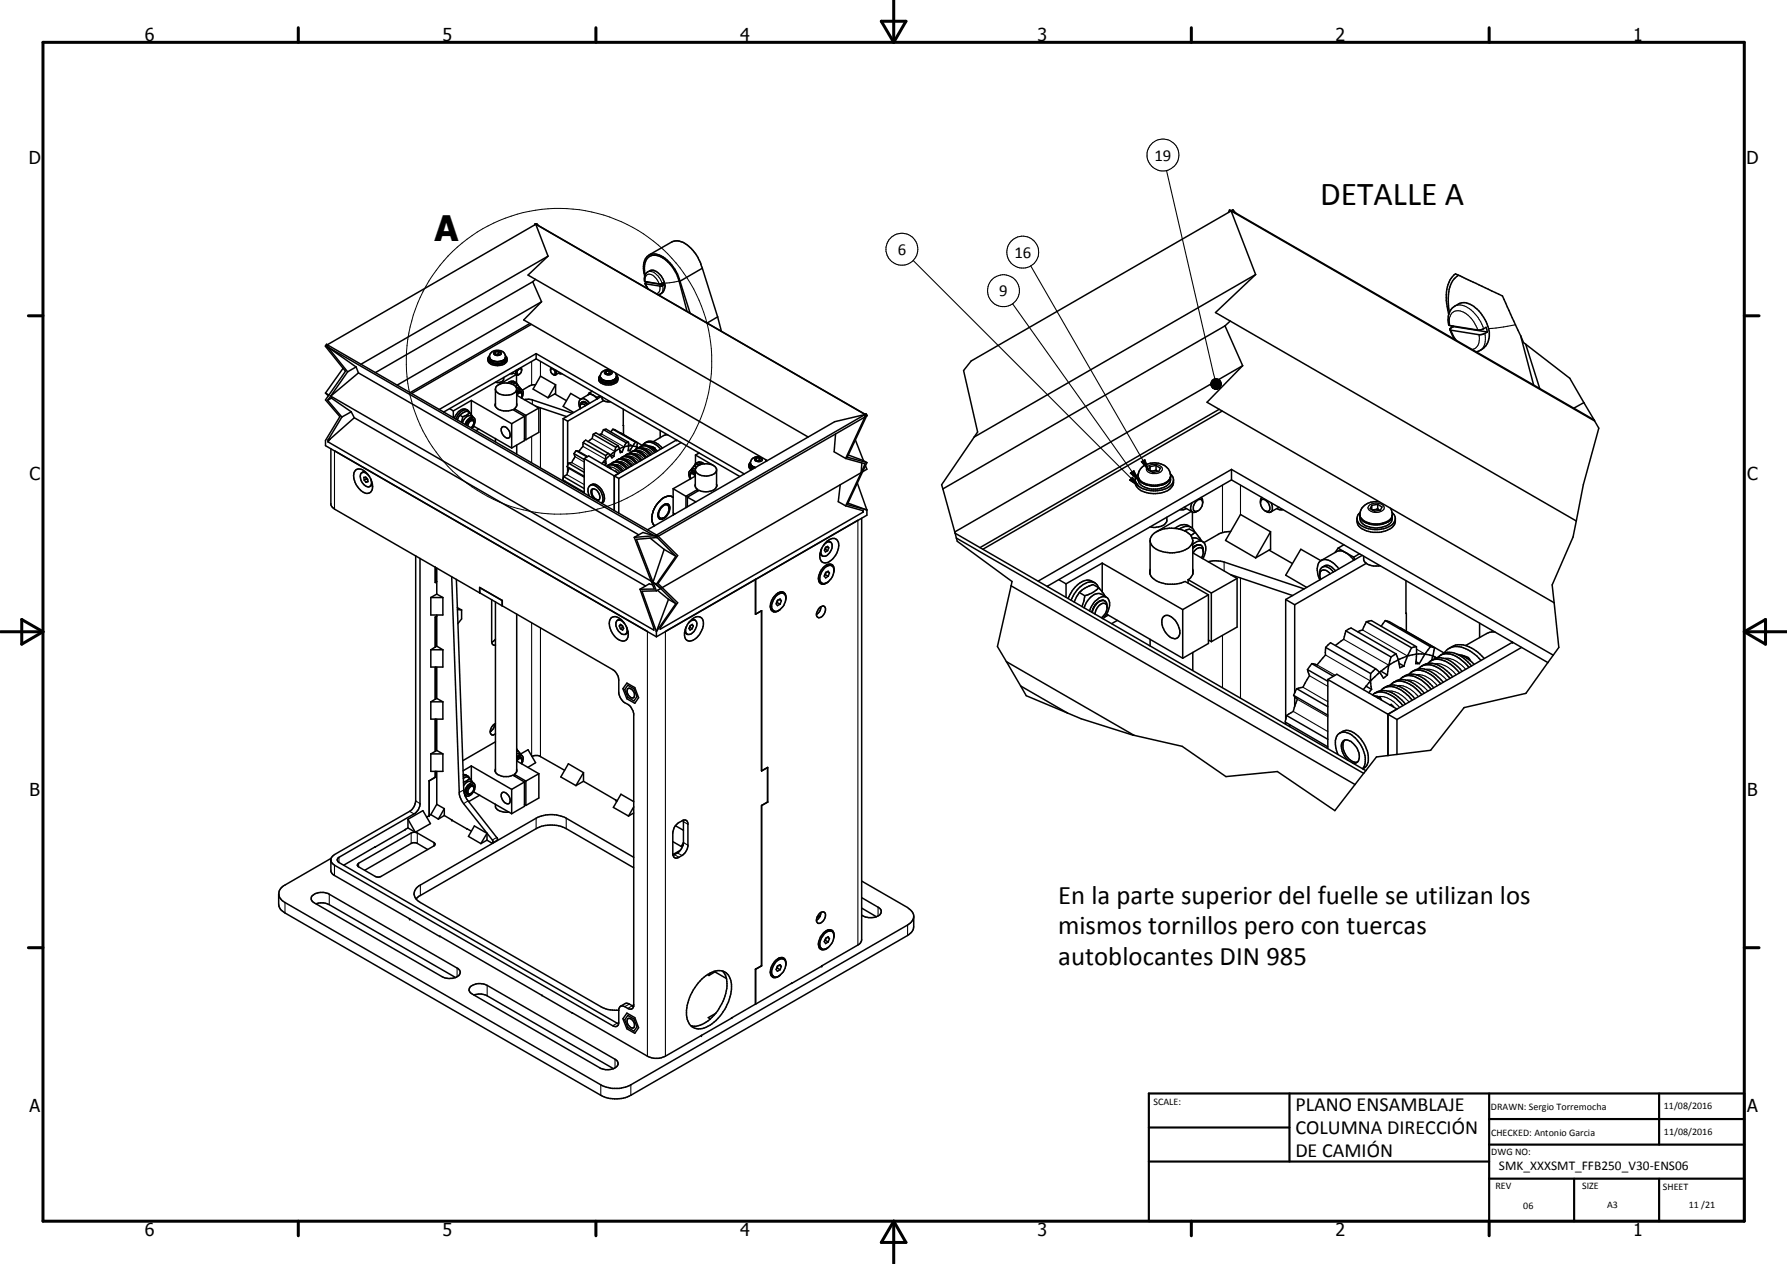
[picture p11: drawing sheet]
<svg xmlns="http://www.w3.org/2000/svg" width="420mm" height="297mm" viewBox="0 0 420 297" stroke-linecap="round" stroke-linejoin="round" font-family="sans-serif">
<defs><g id="words">
<text font-size="8.2" x="102.1" y="56.7">A</text>
<text font-size="7.9" x="310.4" y="48.2">DETALLE A</text>
<g font-size="6.3">
<text x="248.8" y="212.4">En la parte superior del fuelle se utilizan los</text>
<text x="248.8" y="219.6">mismos tornillos pero con tuercas</text>
<text x="248.8" y="226.8">autoblocantes DIN 985</text>
</g>
<g font-size="4.7">
<text x="304.6" y="261.1">PLANO ENSAMBLAJE</text>
<text x="304.6" y="266.5">COLUMNA DIRECCIÓN</text>
<text x="304.6" y="271.9">DE CAMIÓN</text>
</g>
<g font-size="4.2">
<text x="34" y="9.6">6</text>
<text x="104" y="9.6">5</text>
<text x="174" y="9.6">4</text>
<text x="244" y="9.6">3</text>
<text x="314" y="9.6">2</text>
<text x="384" y="9.6">1</text>
<text x="6.8" y="38.7">D</text>
<text x="410.6" y="38.7">D</text>
<text x="7" y="112.9">C</text>
<text x="410.8" y="112.9">C</text>
<text x="7" y="187.1">B</text>
<text x="410.8" y="187.1">B</text>
<text x="7" y="261.4">A</text>
<text x="410.8" y="261.4">A</text>
<text x="34" y="290.4">6</text>
<text x="104" y="290.4">5</text>
<text x="174" y="290.4">4</text>
<text x="244" y="290.4">3</text>
<text x="314" y="290.4">2</text>
<text x="384" y="290.4">1</text>
</g>
<g font-size="3.9">
<text x="271.4" y="37.7">19</text>
<text x="211.1" y="59.9">6</text>
<text x="238.5" y="60.5">16</text>
<text x="234.9" y="69.6">9</text>
</g>
<text font-size="3.1" x="352.4" y="275">SMK_XXXSMT_FFB250_V30-ENS06</text>
<g font-size="2.4">
<text x="271.2" y="259.7">SCALE:</text>
<text x="350.6" y="260.8">DRAWN: Sergio Torremocha</text>
<text x="391.2" y="260.6">11/08/2016</text>
<text x="350.6" y="267">CHECKED: Antonio Garcia</text>
<text x="391.2" y="266.7">11/08/2016</text>
<text x="350.6" y="271.4">DWG NO:</text>
<text x="351.6" y="279.3">REV</text>
<text x="372" y="279.4">SIZE</text>
<text x="391" y="279.6">SHEET</text>
<text x="358.1" y="284.1">06</text>
<text x="377.9" y="283.8">A3</text>
<text x="397.1" y="283.8">11 /21</text>
</g>
</g></defs>
<g fill="none" stroke="#000" stroke-width=".35">
<path d="M125.8 52.6l.3 .1M125.8 52.6l-.1 .3M125.8 52.6l.2 .1M126 52.7l-49 28.3M126 52.7l.2-.1 .3 .4M126 52.7l2.9 7.5M126 52.7l.5 .3M126 52.7l77.4 44.7M126.5 53l76.9 44.3M152.6 59.9l5.7-3.2a3.9 3.9 0 0 1 4 1.5 10.3 10.3 0 0 1 2.8 4.8M289.1 49.4l.5 .1M289.1 49.4l-.3 .5"/>
<path d="M289.1 49.4l.4 .2M289.5 49.6l-61.2 35.2-1.7 2.3 3.3 14.4-.8 1.2M289.5 49.6l5.7 14.9M289.5 49.6l.4-.3 .6 .7M289.5 49.6l1 .4M289.5 49.6l85.4 49.3M290.5 50l84.3 48.7M124.6 76l-28.1 16.2M124.9 76.2l-28.1 16.3M125.3 66.2l-37 21.3M125.3 66.2l2 4.7M125.9 65.7l-.6 .5"/>
<path d="M127.3 70.9l-33.9 19.6M127.3 70.9l-4.2 4.3 57.3 33M128.9 60.2l-44 25.4M128.9 60.2l-4.7 4.4 65.8 38.1M151.6 64.9a5.1 5.1 0 0 1 .5-4.6 2.95 2.95 0 0 1 3.8 .1 10.4 10.4 0 0 1 4 5.7M151.7 64.6a4 4 0 0 1 1.1-4.4 3.7 3.7 0 0 1 4.2 1.4l1.1 1.3a8.7 8.7 0 0 1 1.6 3.1l1.8 7.2M151.7 66.7l3.5 .6 .9-.4M151.7 66.7l.6 1.2M151.8 66.2l.1 .2M152 66.2v.1M152.1 66.3h.1M152.1 66.3l4 .6"/>
<path d="M152.1 66.3l-.4 .4M152.1 67.6l.1 .2M156.1 66.9l-.1-.5-1 .3-3.3-.5a1.88 1.88 0 0 1 .7-2.4 1.88 1.88 0 0 1 2.4 .4 3.5 3.5 0 0 1 1.3 4.1l-.6 .7-.7 .3M159.9 66.1l2.4 7.5M165.1 63l3.6 11.5M165.1 63l-5.2 3.1M168.7 74.5l-2.4 1.4M168.7 74.5l.9 3.4M288 76.6l-66.3 38.3M288 76.6l4.2 9.3M289.3 75.4l-1.3 1.2M295.2 64.5l-66.1 38.2"/>
<path d="M295.2 64.5l-9.4 8.9 84.8 49M340.9 77.4l1.2 2.4M341.2 76.5l.1 .5M341.5 76.6l.1 .2M341.7 76.6v.2M341.7 76.8l-.8 .4v.3l6.9 1.2 .6-.1 1.3-.6M341.7 76.8l8 1.2M341.7 79.3l.1 .4M342.9 64.7l-.7-.4a7 7 0 0 0-2.1 6.3l.5 3.3M342.9 64.7l10.4 4.9 4.2 9.3M342.9 64.7a5.7 5.7 0 0 0-2.4 5.4l.3 3.3M349.7 78l-.3-1.1-.7 .4-1.1 .3-6.7-1.1-.3-.2-.1-.6a3.8 3.8 0 0 1 1.5-3.7 3.8 3.8 0 0 1 5.3 .7 8.8 8.8 0 0 1 2.9 6.4 4 4 0 0 1-3.2 3.6"/>
<path d="M357.5 78.9l.7 1.6 .5 .4M357.5 78.9l3.1 11.6M76.5 81.3h.1M76.5 92.4l.8 .4M76.5 92.4l.7 .6M76.6 81.3l-.1 .1 4.7 5.8-3.9 5.6M76.7 81.2l-.1 .1M76.7 81.2l.3 .3M77 81l-.3 .2M77 81v.5M77 81l-.2-.1-.3 .4M77 81l77.4 44.7"/>
<path d="M77 81.5l6.7 4.7M77 81.5l4.7 5.9M77 94.1l3.4 3.9M77 81.5l76.8 44.4M77.3 92.8l-.8 1.2 3.4 3.9-3.4 5.6v1.2l77.8 44.9M77.8 93.1l.1 .5M77.8 93.1l-.8 1M77.8 93.1l75.3 43.5M77.9 93.6l-.9 .5M77.9 93.6l4.7 3.2M80.4 98l-3.3 5.4M80.7 86.5l-4.2 5.9"/>
<path d="M81.7 87.4l-3.9 5.7M82.6 96.8l-2.2 1.2M82.6 96.8l.7 1.4M83.3 98.2l-5.7 5M83.3 98.2l68.5 39.5M83.7 86.2l-2 1.2M83.7 86.2l.6 1.4M84.3 87.6l-6.5 5.5M84.3 87.6l65.9 38.1M104.5 96.8v.1M105.7 96.1l.9 .5M106.6 96.6v1.5"/>
<path d="M108.2 97.6l-.6 1.1M108.2 97.6l.6 .4M108.8 98l-.4 1.2M109.4 99.7a1.91 1.91 0 0 1 1.9-1.6 1.35 1.35 0 0 1 0 2M110 96.4a2.01 2.01 0 0 0-2.9 1.2l-.3 .7M110 96.4a2.09 2.09 0 0 0-2.5 1.4l-.3 .7M110 96.4l.4 .6M110.3 98.8l-.6 1.1M110.4 97l.8 1M110.4 97l-.9 .7-.7 .3M110.4 97l-.9-.3-1.3 .9M110.8 94.1l9.5 5.5"/>
<path d="M110.8 94.1v3.4M110.8 94.1l-4.2 2.5M110.9 98.5l.2 .1M110.9 98.5l-.6 .3M110.9 98.5h-.1a2.1 2.1 0 0 0-1.2 1.4M111.1 98.6a1.33 1.33 0 0 1-.4 1.9M111.1 98.6h.1M111.3 98.1a1.53 1.53 0 0 0-2.5 1l-.1 .3M111.4 99.2a.57 .57 0 0 0-.6-.4 .57 .57 0 0 0-.5 .4l-.3 .9M114.7 84.4a1.83 1.83 0 0 0 1.7 1.2 3.1 3.1 0 0 0 2.7-.8l.1-.4M115.1 83.6a1.34 1.34 0 0 0-.2 1.6 1.34 1.34 0 0 0 1.4 .7 2.67 2.67 0 0 0 2.9-1.1v-.8l-.4-.4M115.3 83.1a2.02 2.02 0 0 1 2-.8 2.02 2.02 0 0 1 1.6 1.5 1.35 1.35 0 0 1-1.6 1.6 1.63 1.63 0 0 1-1.7-.3 1.63 1.63 0 0 1-.5-1.7z"/>
<path d="M116.4 82.8v.5M116.5 94.8a1.4 1.4 0 0 0 1.5 1.7l1.5 .1 1.1-.3 2.7 1.5M117.2 82.6l.5 .3-.2 .5h-.7l-.5-.3 .1-.3M117.2 82.6l-.8 .2M117.2 83.2l.2 .2M117.2 82.6v.6M117.2 83.2l-.7 .1M118.4 88.7a1.15 1.15 0 0 1-1.4 1.2l-.5-.1M118.9 83.9a1.9 1.9 0 0 1-2.6 1.1l-.6-.2-.6-.7M119.9 90.1a1.12 1.12 0 0 1 1.8 .4M120.3 99.6v5.7M120.5 87.5l.9 .6v1.9"/>
<path d="M120.5 90.3l.6-.2 .6 .4M120.7 87.7l-.7 .1M120.9 96.1v.3M120.9 96.1l2.7 1.5M121.3 89.9a1.33 1.33 0 0 0-1.9 .1M121.3 88.1l-4.1 2.3M121.4 87a.85 .85 0 0 0 0 1.1h.4l.3-.1M121.4 91.2a3.1 3.1 0 0 0-4.9-.1v4.3M121.4 91.2l.1 .2M121.4 91.2l.3-.1a1.59 1.59 0 0 1 1.3 .8l-.1 1.1-.2 .6M121.5 91.4a2.52 2.52 0 0 1-3.1 1.4 2.04 2.04 0 0 1-1.9-1.2M121.5 91.4v4"/>
<path d="M121.5 95.2l-.6 .9M121.7 90.5l.8 1M121.7 90.5l-.4 .3M121.8 92.1l-.2 .1M121.8 92.1l-.3 .3M122.3 91.9l.2 .1M122.3 91.9l-.5 .2M122.4 92h.1M122.5 92l.1 .2a1.15 1.15 0 0 1-.1 1.3M122.5 86.4a1.11 1.11 0 0 1-.4 1.6M122.5 91.5h-.4l-.6 .4M122.6 86.8l-.1-.2a.84 .84 0 0 0-.9 .5 .84 .84 0 0 0 .2 1l.3-.1"/>
<path d="M122.7 92.6a.58 .58 0 0 0-.6-.3 .58 .58 0 0 0-.5 .4l-.1 .2 5.2 3M123.3 93.9h1.6l9.7 3.2M123.3 97.8v5.7l-3 1.8M123.3 97.8l-3 1.8M123.6 97.6v5.7M125.9 90.4h-.3a4.6 4.6 0 0 0-2.8 1.3M125.9 95.5l7.4 2.4M126.1 83.1v1.2M126.1 83.1l48.9 28.3M126.1 83.1l-22.8 13.1M126.1 84.3l47.8 27.7M126.1 84.3l-21.8 12.5"/>
<path d="M126.7 95.9v5.7l-3.1 1.7M126.7 95.9l-3.1 1.7M129.4 87l.1-.3a.81 .81 0 0 1 .9 .4 .81 .81 0 0 1-.1 1l-.3-.1M129.6 86.4a1.11 1.11 0 0 0 .4 1.6M130 88l.6 .1M130.5 92.6l2.7 1.5M130.6 90.4l-3.5-2-1.8 3 3.6 2.1M130.6 90.4l-1.7 3.1M130.6 90.4v2.1l-1.7 1M130.7 87a.85 .85 0 0 1 0 1.1h-.1M131.4 87.7l.7 .1M131.6 87.5l-1 .6"/>
<path d="M132.4 98.4v14M132.4 98.4l1.1 .6M133.5 99v10.3M136.4 95.4a.62 .62 0 0 1 .6-.5 .62 .62 0 0 1 .7 .5M136.5 93.8l-2.3-1.3-1.8 3 2.5 1.4M136.6 93.8a1.75 1.75 0 0 1 2 1M136.6 93.8a1.73 1.73 0 0 0-.2 2.3M136.6 93.8l1.7-1 .7-.1a2.19 2.19 0 0 1 1.4 1.1M136.7 94.6a1.03 1.03 0 0 1 1.5 .4M138 95.1a.83 .83 0 0 0-.8-.6 .83 .83 0 0 0-.8 .5l.1 1M138.5 92.3l1.9 1.1M138.5 92.3l-.3 .5"/>
<path d="M139.3 91.9l-.8 .4M140.4 93.4l.1 .3M140.8 88.9a2.51 2.51 0 0 0 3.1 1.1l1.1-.5 .3-.6M141.1 93l-.7 .4M141.1 88.5a2.3 2.3 0 0 0 3.6 .5l.2-.5M141.2 88.1a1.16 1.16 0 0 0 0 1.9 3.1 3.1 0 0 0 4-.4v-.2a1.19 1.19 0 0 0-.3-1.3M141.4 93.2l-9 5.2M141.6 93.3a1.13 1.13 0 0 0 1.3 1.1h.6M141.9 94.1l-8.4 4.9M142.5 87.3l.1 .5 .6-.1M143.2 87.2l.5 .3-.2 .4-.7 .1-.5-.3 .2-.4M143.2 87.2l-.7 .1"/>
<path d="M143.2 87.7l.3 .2M143.2 87.2v.5M143.4 86.9a1.84 1.84 0 0 0-2.2 1.2M144.7 87.7l.2 .3a1.41 1.41 0 0 1-1.5 2h-.7a1.4 1.4 0 0 1-1.5-1.9M146.5 96.1l.1 6M203.4 97.3v.1M203.4 98l-48.6 28M203.4 98l-4.6 9.7M203.4 97.4l-7.2 1.7-43.9 25.4M203.4 97.4l.3 .1M203.4 97.4v.6M203.4 97.4l-49 28.3"/>
<path d="M203.4 97.4l.2 .1M203.6 97.5l-.2 .5M203.6 97.5l.2 .1M203.7 97.3v.2M203.7 97.3l-.3 .1M203.7 97.3h-.3M203.7 97.5l.1 .1M203.7 97.8l-4.5 9.6 4.6 1.3M203.8 97.7l-.1 .1M203.8 97.6l-.1 .2M286.7 96.2l-56.3 32.5M287.3 96.6l-56.2 32.5"/>
<path d="M292.2 85.9l-67.7 39.1M292.2 85.9l-8.4 8.6 81.6 47.1M358.7 80.9l10.4 8 3.3 5.7M358.7 80.9l3.3 10.4M372.4 94.6l2.4 4.1M372.4 94.6l-2.4 1.3M374.8 98.7l.1 .2M374.9 98.9l1 1.7-3.6 13.3-1.7 8.5M77.1 103.4v.4M77.1 103.8l76.6 44.3v-.4l-3.2-9.2M77.6 103.2l-.5 .6M77.6 103.2l-.5 .2"/>
<path d="M77.8 105.5v13.1l.4 .7 34.6 20M78.6 105.9l73.6 42.5M83.6 110.4a2.05 2.05 0 0 1 2.8 1 3.7 3.7 0 0 1 .9 4.1 1.53 1.53 0 0 1-2.4-.2 4.3 4.3 0 0 1-1.6-4.4zM85.2 111a1.52 1.52 0 0 1 1.5 .8M85.6 112.8l.5 .5M85.6 112.8l-.1-.6 .5-.1 .4 .5 .1 .6-.4 .1M85.9 110.9a1.09 1.09 0 0 0-1.1 .4 1.09 1.09 0 0 0 0 1.2 2.01 2.01 0 0 0 2.1 1.8l.4-.4v-1.1M86.1 112.5l.3 .3M86.1 112.5l-.5 .3M86.2 112.3l-.1 .2M86.5 113.1l-.4 .2M87.2 112.5l.1 .3"/>
<path d="M87.5 113.7l-.1 .4-.5 .2M111.3 100.1l9 5.2M111.3 100.1l-.4 .5M111.5 100.2l-.4 .3M112.6 100.8l-.7 .4M116.5 103v.8M118 100.4a1.29 1.29 0 0 1 1.8 1l.1 .3a.94 .94 0 0 1-.2 1.2 1.61 1.61 0 0 1-1.9-1.6zM121.5 104.6v2.1M123.3 103.1l.3 .2M132.4 112.8v.2M132.5 112l4.9 2.8M132.5 112l-.2 .8 5.1 2.9"/>
<path d="M132.9 113.1v.2M133.3 109.6l.5 .5-.5 1.4-.8 .5M133.3 109.6l4.1 2.3M133.5 109.8v1.2M133.7 108.8l3.7 2.2M133.7 108.8l-.4 .8M134.9 106.6a1.05 1.05 0 0 1-.2 1.6l-.3 .5-.7 .1M134.9 106.6l2.5 1.4M135.5 105.9l2.5 1.5M135.5 105.9l-.6 .7M137.1 104a1.48 1.48 0 0 1-.7 1.7l-.3 .3-.6-.1M137.1 104l5.3 3.1"/>
<path d="M137.1 104l.6-.6 5.2 3.1M137.4 107.8l1-.7 7.1 4.2-1.1 .5M137.4 107.8l7 4M137.4 107.8v8.1M138.8 114.1a1.73 1.73 0 0 1 2.5 .8 2.56 2.56 0 0 1 .3 3.3l-.1 .1M138.8 114.1a2.27 2.27 0 0 1 2.5 1.4l.3 .7a1.95 1.95 0 0 1-.2 2M138.8 114.1a1.82 1.82 0 0 0-.2 2.5M139.3 114.9a1.76 1.76 0 0 1 1.5 2.6l-.5 .1M139.3 114.9l-.1 .1a1.85 1.85 0 0 0 .5 2.3M139.3 114.9a1.8 1.8 0 0 0 1.5 2.6M139.5 102.1l.6-.4 5.3 3.1M139.5 102.1l5.3 3"/>
<path d="M139.5 102.1l-.3 .9-1 .8M141.8 108.6l.7 .4M141.9 101l.6-.2 5.3 3.1M141.9 101l5.3 3.1M141.9 101l-.5 1-.5 .2M142.4 107.1l.1 1.9M142.5 109l-.3 .3M142.8 109.7l.7 .2M142.9 106.5l1 1.1 .4-.4M142.9 106.5l-.5 .6M142.9 109.3l-.3 .3M143.1 109.3l.4-.1a3.9 3.9 0 0 1 2.7 1.6"/>
<path d="M143.2 109.3a2.23 2.23 0 0 1 2.6 .7l.7 .7M143.2 109.2l-.4 .2M143.5 109.9l.2 .3M143.5 109.9l-.2 .1M143.6 106.8l.7 .4M143.6 109.1a1.78 1.78 0 0 1 2.7 .1l1 1M144 108.8a2.7 2.7 0 0 1 3.4 1l.2 .2M144.1 100.9l.5 .1 5.3 3.1M144.1 100.9l5.3 3M144.1 100.9l-.5 .6M144.4 111.8v8.2M144.4 111.8l1.1 .6"/>
<path d="M144.7 110.8l.1-.1 .3 .3M144.7 108.5a1.82 1.82 0 0 1 2.7 .1l1 1M144.8 105.1l-.5 2.1M145.1 108.1a2.26 2.26 0 0 1 2.9 .6l.7 .7M145.4 104.8l.4 1.6 .5-.2M145.4 104.8l-.6 .3M145.5 112.4v8.2M145.7 105.9l.6 .3M145.9 101.7h.1M145.9 101.7l5.1 3a2.14 2.14 0 0 1 3.3-.1l1.1 .9M146.5 107.3l-.3 .2M146.5 107.4l-.7 .4"/>
<path d="M146.5 107.4a3.1 3.1 0 0 1 3 1.5M147 107.1a3.6 3.6 0 0 1 2.8 1.7M147 107.1l-.5 .2M147.2 104.1l-.9 2.1M147.2 106.8l-.3 .3M147.2 106.8a2.97 2.97 0 0 1 3.4 1.5M147.6 106.7l-.3 .1M147.6 106.7a2.86 2.86 0 0 1 3.3 1.4M147.7 105.7l.4 .2M147.8 103.9l-.1 2h.4M147.8 103.9l-.6 .2M148.4 106.2a2.39 2.39 0 0 1 3 .6l.6 .6"/>
<path d="M148.4 106.2l-.4 .3M148.4 106.2l.1-.1a3.3 3.3 0 0 1 3.2 1.5M149.4 103.9l-1.3 2M149.4 103.9l.5 .2M149.7 105l.4 .2a5 5 0 0 0-5.4 .8l-1.7 1.3-1.5 1.7M149.8 105.4l-.3 .2M149.8 105.4l-.7 .5M149.8 105.4a3.7 3.7 0 0 1 3.1 1.6M149.9 104.1l-.3 1.4M150.3 105.2l.9 .1 .6 .4 1.4 1.1M150.3 105.2l-.5 .2M150.6 104.9a2.32 2.32 0 0 1 2.6 .7l.8 .7"/>
<path d="M150.6 104.9l-.3 .3M150.6 104.9a2.64 2.64 0 0 1 3.4 1.1l.3 .2M152.6 104.8l1 .4 1 .8M153 104.9l.9 .3 .2 .3M153.6 103.8a4.6 4.6 0 0 1 2.2 1.5M153.6 103.8l-1-.1-1 .4M155.2 101.1v1.8M155.5 119a1.06 1.06 0 0 1 1-.6 1.06 1.06 0 0 1 1 .6 2.78 2.78 0 0 1-2.2 3 1.28 1.28 0 0 1-.5-1.8zM157 118.4a2.38 2.38 0 0 1-1.1 3.4M157 102.2l-1 .2-2.4 1.4M157.3 119.1a.81 .81 0 0 0-.7-.5 .81 .81 0 0 0-.7 .4 2.09 2.09 0 0 0-.8 2.7l.8 .1M158.3 114.9l3 1.7"/>
<path d="M158.3 114.9v5.7l.4 .2M158.3 116.9a2.18 2.18 0 0 0-2.8 .4 5.5 5.5 0 0 0-2 5.8l.4 .5M159.1 103.4l-14.7 8.4M160.1 104l-14.6 8.4M161.3 116.6v2.7M161.6 116.8l2 1.1M161.6 116.8v2.3M162.3 111.6a.54 .54 0 0 1 .5-.4 .54 .54 0 0 1 .5 .5l.2 .2-5.2 3M162.5 111l-.2 .4v.6l.2 .5M162.5 111h.1M162.8 110.9l.7 .5M162.8 110.9l-.3 .1"/>
<path d="M162.8 110.9l.7 .4M163.2 109.5l-.7 1M163.2 109.5l.5 .4M163.5 114.4v-4.1a2.96 2.96 0 0 1 3.7-1.2l.9 .5 .4 .6v4.2M163.5 110.5a3.1 3.1 0 0 0 4.6 .8l.4-.6M163.5 110.9a.83 .83 0 0 0-.9-.4 .83 .83 0 0 0-.6 .6v.6l.3 .9M163.5 113.8v.7l.5 .5M163.5 106.9l4.3 2.5M163.5 106.9v2.1M163.5 110.2h-.6l-.6 .4M163.7 108.9a1.45 1.45 0 0 1 1.9 .1M164 115v.4"/>
<path d="M164 115l-2.7 1.6M164.2 106.3v.3M164.4 106.5l-.9 .4M164.5 109.3l-.6-.2-.7 .4M165 109.1a1.03 1.03 0 0 0-1.7 .3M168.5 113.8a1.66 1.66 0 0 1-1.9 1.7h-1.6l-.6-.3-2.8 1.6M176.1 109.3l.2 .5 .6 .5M176.4 108.9l.4 .7 .8 .3M176.5 108.5a1.13 1.13 0 0 0 .1 1.9M177.8 107.7v.5M178.5 107.6l.5 .3-.2 .4-.7 .1-.5-.3 .2-.4M178.5 107.6l-.7 .1"/>
<path d="M178.5 108.1l.3 .2M178.5 107.6v.5M178.5 108.1l-.6 .1M178.8 107.3a1.71 1.71 0 0 0-2 .6 1.71 1.71 0 0 0 0 2l.4 .2M180 108l.2 .4M196.5 102l-.4 4.2 2.7 1.5M197.6 113.9l-.5 4 1.7 1M198.8 107.7l4.6 1.3-.9 2.1M198.8 118.9l4.1 1.1v.4M199.4 118.2l4.4 1.6M199.5 106.9l3.5 1.3M201.1 103.4l1.9 4.8"/>
<path d="M201.6 113.5l2.2 6.3M202.5 111.1l-46.8 27M202.5 111.1l-3.7 7.8M202.6 108.8l-.1 2.3M202.8 110.9l-3.6 7.7 4.6 1.2M202.8 120l.1 .4M203 108.2l.8 .5M203.5 109.4l.3 .9-1 .6M203.8 119.8v1.3l-49.5 28.5M203.8 108.7l-1 2.2M221.7 114.9l2.8 10.1M229.1 102.7l-7.7 11.2 .3 1"/>
<path d="M266.9 112.8a2.86 2.86 0 0 0 2.8 3 5.9 5.9 0 0 0 5.9-1.5l.3-.6v-.9M266.9 112.8a3.3 3.3 0 0 0 3.2 2.4 5.7 5.7 0 0 0 5.5-1.5l.3-.9M267.6 112a2.41 2.41 0 0 0 2.2 2 4.6 4.6 0 0 0 5.3-1.4l.1-.6M267.7 111.3l-.5 .6-.3 .9M268.3 110a4.5 4.5 0 0 1 6.4 .2 2.72 2.72 0 0 1-.9 4.2 5.3 5.3 0 0 1-5.9-.8l-.2-.3a3.5 3.5 0 0 1 .6-3.3zM270.4 109.6v1.1M271.8 109.4l1 .6-.4 .8-1.4 .2-1-.6 .4-.8M271.8 109.4l-1.4 .2M271.8 110.5l.4 .3M271.8 109.4v1.1M271.8 110.5l-1.3 .2M275.2 111.3l.6 .8 .1 .7"/>
<path d="M278.4 119.2l2 1.1M278.9 119.5l-.7 .3h-.8M280.3 118.1a1.55 1.55 0 0 0 .2 2.3h.6l.5-.3M281.2 117.9a.81 .81 0 0 1 .8-.6 .81 .81 0 0 1 .7 .6 1.92 1.92 0 0 1-1.8 2.2 1.74 1.74 0 0 1 .3-2.2zM282.4 116.9l.3 .4 .1 .9M289.5 110.3l75.7 43.7M289.5 110.3v2.5M289.5 112.8l74.4 42.9M289.5 110.3l-45.4 26.3M289.5 112.8l-43.3 25M296.4 117.9a.72 .72 0 0 1 .5-.6 .72 .72 0 0 1 .8 .3 1.89 1.89 0 0 1 .6 2.5h-.8M296.7 116.9a2.34 2.34 0 0 0 .8 3.2"/>
<path d="M298.8 118.1a2.02 2.02 0 0 1 .1 2.1l-.1 .1M300.2 119.5l.8 .3h.7M300.7 119.2l-1.9 1.1M322.5 118.7v1.1M323.9 119.6l-1.3 .2M323.9 118.5l1 .6-.3 .8-1.4 .2-1.1-.6 .4-.8M323.9 118.5l-1.4 .2M323.9 119.6l.5 .3M323.9 118.5v1.1M324.3 117.9a3.9 3.9 0 0 0-4.4 2.2l-.2 .8a2.3 2.3 0 0 0 1.8 2.8 5.3 5.3 0 0 0 5.6-1l.3-.9v-1.1l-.5-1.3M97.7 130.6v57.6a3.2 3.2 0 0 1-1.4 2.5l-17.7 10.1-.8 1v3l.4 .6 .4 .3 17.7 10.2M98.8 131.2l-.1 58.2-.4 1-.7 .7-17.9 10.4a.66 .66 0 0 0-.4 .6 .66 .66 0 0 0 .4 .6l65.7 37.9"/>
<path d="M102.4 133.3v3.6l.3-.2M102.7 136.7l-.3 .2M102.7 133.5v6.1M102.7 139.6l1.4 .8M102.7 139.6l-1.4 .8M106.2 135.5l1.8 51.1 .5 1.5 .5 .7 6.8 8.6 .1 .3-.1 .4M107.3 136.1l1.7 49.5a4.1 4.1 0 0 0 1.1 2.6l6.8 8.7 .1 .5-1.2 .7M112.8 139.3v-1.3l5.3 3.1v1.3M112.8 139.3h.1M149.1 126.3l4 10.3M152.9 126.4l3.3 2.7M153.1 136.6l.7 1.8-3.3 .1"/>
<path d="M153.5 137.5l-.9-.3-2.1 1.3M153.5 136.8l.8 2.1M153.5 136.8l1.9 1.5-1.1 .6M153.5 136.8l.8 .5M153.8 125.9l-4.7 .4M153.8 125.9l-2.6-.8-2.1 1.2M154.1 125.9l.2 .2M154.1 125.9h-.3M154.3 126.1v.2M154.3 126.1v.1M154.3 138.9h-3.4l3.4 9.5M154.3 126.3l-4.7 .4 3.9 10.1"/>
<path d="M154.3 126.2l4.6 4.5M154.3 137.3l4.6 4.6M154.4 125.7l-.6 .2M154.4 125.7l-.1 .4M154.4 125.7l-.3 .2M154.4 125.7l.1 .1M154.5 125.8l-.2 .4M154.5 125.8l.3 .2M154.6 138.7l2.6 2.1M154.8 126l4.5 4.6-4.6 6.5 1 1M155.9 121.8l-.9 .1M156.2 129.1l-2.7 7.7"/>
<path d="M156.2 129.1l2.7 1.6M158.4 120.7l-.1 .3M158.9 130.7l-4.6 6.6M177.6 136.1l-21.1 12.3M177.7 136.1l-.1 8.3 1.4-.9M182.9 139.4l.2-.1a1.11 1.11 0 0 1 1.2 .2M184.3 139.5a2.19 2.19 0 0 0-2.5 1.7 1.66 1.66 0 0 0 .1 2.4M184.3 139.5l.4 .5 .1 .6M192.4 135.9l.1 .5M192.5 136.4a1.14 1.14 0 0 0 .8 .9 1.14 1.14 0 0 0 1.2-.4l.3-.2M192.5 136.4l.7 .6M192.8 130.1l.6 .6"/>
<path d="M193.6 128.1a1.22 1.22 0 0 1 1.9-.5 2.43 2.43 0 0 1-1.8 3.1l-.6-.4-.1-.5 .2-.9M194 135l-.1 .1M194 135l.7 .4M194.1 129.1l-.2 .1M194.1 129.1l.5 .3M194.2 128.6l-.1 .5M194.2 127.4a1.97 1.97 0 0 1 2.5-.6 3.4 3.4 0 0 1-.7 4.3 2.08 2.08 0 0 1-2.8 .9 3.4 3.4 0 0 1 .8-4.3zM194.2 134.5l-.2 .5M194.2 132.8l.7-.1 .7 .3M194.4 128.5l.4 .2M194.5 127.2l.8 .2M194.5 134.4l.5 .3"/>
<path d="M194.8 128.7l-.2-.3-.5 .3-.3 .6 .3 .4 .5-.3M194.8 128.7l-.2 .7M195 134.7l-.3-.5-.6 .3-.3 .9 .3 .4 .6-.4M195 134.7l-.3 .7M195.6 133a2.33 2.33 0 0 0-2.7 2 1.63 1.63 0 0 0 .3 2M195.6 133a2.61 2.61 0 0 1-.7 3.5l-1 .6-.7-.1M196 134.5a1.26 1.26 0 0 0 0-1.4 1.26 1.26 0 0 0-1.4-.5 3.7 3.7 0 0 0-2.1 3.8M201.7 122.3l-24 13.8M202.6 121.8v99.1l-.3 .6-.6 .6-8.5 4.9M202.9 120.4l-47.7 27.5v-.3l4.1-6-3.6-3.5M224.5 125l.1 .3M224.6 125.3l.3 1.1"/>
<path d="M224.6 125.3l96.5 55.8M224.9 126.4l.2 .8 12.8 9.5-.2 1M224.9 126.4l95.7 55.3M237.7 137.7l-3.2 14.2 2.1 3.6M237.7 137.7l80.9 46.7M246.4 137.7v.3M249 136.2l1.6 1M250.6 137.2v3.2M253.8 139.2l-1.2 2.3M253.8 139.2l1.2 .8M255 140l-.6 2.5M257.4 136.9a3 3 0 0 0-4.2 .7l-1.1 1.2-1 1.8"/>
<path d="M258.3 138.1a2.16 2.16 0 0 0-3.6-.7 8.5 8.5 0 0 0-2.9 3.7M258.3 138.1l-1.3-.7-.6 .2a6.6 6.6 0 0 0-2.6 1.6M258.3 138.1l1.5 2.1M258.3 138.1a6.7 6.7 0 0 1-3.3 1.9M259.2 132.3l18.9 11M259.2 132.3v6.8M259.2 132.3l-8.6 4.9M270.4 133.8a2.65 2.65 0 0 0 2.2 3 8.2 8.2 0 0 0 6.1-.1l5.4 3.1M274.4 121.5a2.09 2.09 0 0 1-2.4 2.4l-1.6-.1M277.3 124.3a2.25 2.25 0 0 1 3.3 .2l.3 .5M278.5 124.8l1.1-.5 1.4 .8M279.3 136.2v.8"/>
<path d="M279.3 136.2l5.5 3.2M280.1 123.9a2.83 2.83 0 0 0-3.9 .3M280.1 120.2l-8.2 4.8M280.3 126.5h1.2l1.5 .9a3.4 3.4 0 0 1-.2 3.9M280.4 120.4v3.8M280.4 127v-.3a3.6 3.6 0 0 0-3.3-2.4 6.6 6.6 0 0 0-6.3 1.7l-.4 .9v8M280.4 127a3.4 3.4 0 0 1-3.2 2.7 6.8 6.8 0 0 1-6.4-1.6l-.4-.9M280.4 127v7.9M280.4 133.8v1.1M280.4 134.9l-.5 .9-.6 .4M280.4 129.9l10.5 6M280.4 128.8a1.3 1.3 0 0 1 1.4-.8 1.3 1.3 0 0 1 1.1 1v1.2l-.4 .9"/>
<path d="M281 125.1l1.5 2M281 125.1l-1 .8M282.4 128.1h.1M282.4 128.2l-.2-.1h-.7l-1.1 .8M282.5 127.2a2.36 2.36 0 0 0-2.1 .7M282.5 127.2l.3 .1M282.9 129.4a.97 .97 0 0 0-.8-.7 .97 .97 0 0 0-1 .5l-.6 .8M284 132l2-.2 1.8 .3 18.9 6.3M284.1 139.8v11.4l-6 3.5M284.1 139.8l-6 3.5M284.8 139.4v11.4M289.3 135l14.6 5"/>
<path d="M289.4 124.9l-1.4 .1-1.3 .4-3.6 2.1M290.9 135.9v11.5l-6.1 3.4M290.9 135.9l-6.1 3.5M297.5 120.1l.9 .3 .4-.1M298.4 129.3l5.5 3.1M298.7 125l-3.5 6.1M298.7 125v4.1l-3.5 2M298.7 125l-7-4.1-3.5 6.1 7 4.1M310.5 131.7l-4.7-2.6-3.5 6.1 4.9 2.8M310.9 133.3a1.9 1.9 0 0 1 2.9 .6l.2 .3M312.7 134.8a1.45 1.45 0 0 0-2.2-.4 2.17 2.17 0 0 0 0 1.7M313.5 134.4a2.26 2.26 0 0 0-2.7-1.1l-.4 .7-.1 1.1"/>
<path d="M314.6 128.8l1.8 1.1M314.6 128.8l-.7 1M314.8 133.7a3.8 3.8 0 0 0-4-2.1 2.74 2.74 0 0 0-1 3.3l.5 1.4M316 128l-1.4 .8M316.4 129.9l-.4-.2a1.83 1.83 0 0 0-1.8 0l-3.5 2M316.4 129.9l1 .7 .9 1.1M316.4 129.9l1.9 1M318.3 130.9l.2 .6M319.1 121.8a2.54 2.54 0 0 0 2.2 3 6.7 6.7 0 0 0 5.3-.4 2.33 2.33 0 0 0 1.5-2.6M319.1 121.8a3 3 0 0 0 2.7 2.4 6.2 6.2 0 0 0 5.8-1.2l.3-.5 .2-.7M319.6 130.1l-1.3 .8M319.7 121.1a2.95 2.95 0 0 0 3.2 2.2 4.4 4.4 0 0 0 4.3-1.6l.2-.6"/>
<path d="M319.8 120.4l-.5 .5-.2 .9M320.3 130.5l-18 10.4M320.6 130.7a1.54 1.54 0 0 0 .4 1.5l.3 .2M321.3 132.4l-16.9 9.7M321.3 132.4l.2 .2a5.1 5.1 0 0 0 3 .4M327.3 120.4l.5 .5 .3 .9M330.6 136.4l.1 7.7M370.6 122.4l-.7 3.8-5 11.3 .5 4.1M101.3 140.4h2.8M101.3 140.4v4.1h2.8v-4.1M101.3 152.7v4.1h2.8v-4.1M101.3 152.7h2.8"/>
<path d="M102.4 145v7.1M102.4 156.8v7.5M102.7 144.8l-.3 .2M102.7 144.5v7.3M102.7 156.8v7.3M102.7 151.8l1.4 .9M102.7 151.8l-1.4 .9M107.5 142.8l1 .5M107.6 143.3h.9M108.5 143.3v2.2l-.9 1.1M115.6 140.9v9.8l.3 .8 .6 .1M116.5 150.2l-.9 .7"/>
<path d="M116.5 141.4v40M118.1 141.1l-5.3-3.1v1.3l5.3 3.1M118.1 141.1h.1M118.1 141.1v1.3M118.1 142.4h.1M118.1 142.4l25.9 15 .8 .6a2.68 2.68 0 0 1 .7 1.8v3.2a3.7 3.7 0 0 0 2.4 2.7l.4 .5 .7 1.5v68.7l-.2 .5-.5 .3-.4-.1-1-.5a.86 .86 0 0 0-1.4 .5v3.1a.86 .86 0 0 1-.4 1 .86 .86 0 0 1-1.1-.2l-65.4-37.7-.8-1M121.5 144.3v37.1M143.6 145.3a1.58 1.58 0 0 1 2.4 .2 4.2 4.2 0 0 1 1.4 4.7 1.84 1.84 0 0 1-2.7-.4 4.9 4.9 0 0 1-1.4-4zM145.6 147.1l.3-.4 .5 .4 .2 .6-.2 .4-.5-.4M145.6 147.1l.3 .6M146 145.6l-.4-.1-.4 .3M146.1 146.9l-.5 .2"/>
<path d="M146.3 147l.1 .4M146.4 147.4l.2 .1M146.4 147.4l-.5 .3M146.8 146.5a1.29 1.29 0 0 0-1.8-.5 2.47 2.47 0 0 0 1.6 3.1h.4a1.34 1.34 0 0 0 .3-1.9M147.6 148.5l-.5 .5M154.3 148.4v1.2M157.2 140.8l-2.9 7.6M157.2 140.8l1.7 1.1M158.9 141.9l-4.6 6.5M161 148.5l.6 .5M161.8 146.5a1.46 1.46 0 0 1 1.7-.7 2.2 2.2 0 0 1-.5 2.8l-.5 .4a.78 .78 0 0 1-.8 .1 .78 .78 0 0 1-.5-.7l.2-1.2M162.1 146.1a2.08 2.08 0 0 1 2.8-.9l.3 .4a4.2 4.2 0 0 1-3.1 5.1 1.42 1.42 0 0 1-1.2-2l.3-1.2z"/>
<path d="M162.3 147.4l-.2 .1M162.3 147.4l.5 .3M162.4 147l-.1 .4M162.6 146.9l.4 .2M162.6 145.6l.4-.1 .5 .3M163 147.1l-.2-.4-.5 .4-.3 .6 .3 .4 .5-.4M163 147.1l-.2 .6M179.1 143.5v37.7M179.1 143.5l-1.5 .8M181.1 142.6a1.19 1.19 0 0 0 .9 1.2 1.19 1.19 0 0 0 1.3-.5 3.5 3.5 0 0 0 1.4-3.6 1.4 1.4 0 0 0-2.5 .3 3.1 3.1 0 0 0-.9 3.1l.6 .5M182.7 141.6h-.1M182.7 141.6l.7 .4"/>
<path d="M182.9 141l-.2 .6M183.1 143.5l-.5 .2-.7-.1M183.2 140.9l.5 .3M183.5 143.2l-.3 .2M183.7 141.2l-.3-.4-.6 .3-.3 .8 .3 .4 .6-.3M183.7 141.2l-.3 .8M184.8 140.6l-.1 .4M192.6 142.9l.9-.5a.92 .92 0 0 1 .4 1.6 1.32 1.32 0 0 1-1.7 1 1.6 1.6 0 0 1 .4-2.1zM193 142.6l-.3 1-.7 .8M236.6 155.5l3.4 5.7M236.6 155.5l30 17.3M254.9 142.9a4.4 4.4 0 0 1 3.5-3.5l2 1.1a3.5 3.5 0 0 1-.5 4.2l-.2 .4"/>
<path d="M256.8 143.9a3.1 3.1 0 0 1 2.8-2.8 1.78 1.78 0 0 1 .5 2.5l-.3 .7-.8 .9M259.7 145.1l-.3 .3M259.7 141.2a2.46 2.46 0 0 0-2.6 1.7l-.4 1M260.2 144.3l17.9 10.4M260.2 140.4a2.21 2.21 0 0 0-2.7 .9l-.8 1.1-.5 1.2M260.3 142.7l-.1-.5a1.01 1.01 0 0 0-1.8 .1l-.7 1.1-.2 .9M260.6 144.6l-.9 .5M262.7 145.8l-1.3 .8M270.4 150.2v1.6M273.4 145.1a1.54 1.54 0 0 1 2.5 .3 4.1 4.1 0 0 1 1.3 4.1 1.42 1.42 0 0 1-2.4-.1 4 4 0 0 1-1.4-4.3zM278.1 143.3v11.4M280.4 153.3v4.3"/>
<path d="M284.1 150.4l.7 .4M302.3 140.9v28.1M302.3 140.9l2.1 1.2M304.4 142.1v20.7M307.4 157.4l.5 1.4-1.5 2.7-1.5 .3M307.4 157.4l4.8 2.7M308.4 156l5.1 2.9M308.4 156l-1 1.4M311.7 152.1l-.1 1.8-1.9 2.4-1.3-.3M311.7 152.1l10.6 6.2M311.7 152.1l1.1-1.1 10.6 6.1M312.2 159.7l16.3 9.4"/>
<path d="M312.2 159.7v16.2M312.2 159.7l2.1-1.2 14.2 8.1M316.4 148.3l1.3-.7 10.5 6.1M316.4 148.3l10.7 6.1M316.4 148.3l-.5 1.9-1.9 1.5M321.3 146.1l1.1-.3 10.6 6.2M321.3 146.1l10.6 6.1M321.3 146.1l-.9 1.9-1.2 .5M322.3 158.3l-.1 1.6 .3 2.1M323.4 157.1l.9 .8 1 1.5 .9-.8M323.4 157.1l-1.1 1.2M324.7 157.7l1.5 .9"/>
<path d="M324.7 157.7l-2.2 2-2 2.4M325.7 145.8l1 .3 10.6 6.1M325.7 145.8l10.6 6.2M325.7 145.8l-1 1.4M327.1 154.4l-.9 4.2M328.2 153.7l.5 1.2 .4 2 1-.4M328.2 153.7l-1.1 .7M329 155.9l1.1 .6M329.1 159.7a3.1 3.1 0 0 1 3.5-.7 10.5 10.5 0 0 1 3.9 3M329.3 147.6l10.2 5.9M329.3 147.6h.1M329.8 159.1a4.3 4.3 0 0 1 5.6 .8l1.7 1.7"/>
<path d="M330.6 144.1h.1M330.7 144.1v4.2M331.3 158.5a3.6 3.6 0 0 1 4.9-.1l1 .7 1.5 1.6M331.9 152.2l-.9 1.7-.9 2.6M332.1 157.8a4.4 4.4 0 0 1 5.5 .8l1.7 1.7M332.9 155.5l.8 .5M333 152l-.1 4h.8M333 152l-1.1 .2M333.5 157.1a3.1 3.1 0 0 1 3.8-.6l1.9 1.1 1.7 1.8M334.3 156.5a4 4 0 0 1 5.1 .5l2.1 2M336.3 152l-2.6 4M336.3 152l1 .2"/>
<path d="M336.5 155.2a4.4 4.4 0 0 1 5.5 .9l1.7 1.7M336.6 155.2l-.9 .7M336.8 155.1l1.5-.2a8.3 8.3 0 0 1 4.9 3.2M336.9 154.1l.8 .5M337.3 152.2l-.7 3M337.8 154.6a9.4 9.4 0 0 0-9.3 .6l-1.6 .9-2.2 1.6M338 154.6l1.2-.8a4.8 4.8 0 0 1 3.9 .9l2.3 2.1M338.7 154a4.4 4.4 0 0 1 5.5 .8l1.8 1.7M339.5 153.5a3.7 3.7 0 0 1 5.1-1.1l1.5 .9 2.1 1.9M340.7 152.4a5 5 0 0 1 6.3 .6l2 1.7M342.6 153.8a7.9 7.9 0 0 1 4 2.3M343.4 154l.8 .1a1.51 1.51 0 0 1 1.4 1.1"/>
<path d="M347.9 146.4v3.4M351.5 148.5h-.8l-1.2 .4-4.9 2.8M355.6 150.9l-29.3 17v9.6M357.7 152.1l-29.2 17M363.9 155.7l-5.1 7.2-14.6 3.4-7.8 10-7.9 1M365.2 154l-1.3 1.7M365.4 141.6l1.1 10.5-1.3 1.9M101.3 164.9v4.1h2.8v-4.1M101.3 177.2v4.1h2.8v-4.1M101.3 164.9h2.8M101.3 177.2h2.8M102.4 169v7.6"/>
<path d="M102.7 169v7.4M102.7 164.1l1.4 .8M102.7 164.1l-1.4 .8M102.7 176.4l1.4 .8M102.7 176.4l-1.4 .8M116.3 170.1l-.3 1.1-.7 .8M116.5 170.1a2.06 2.06 0 0 0-1.1 2.4 .71 .71 0 0 0 1.1 0M116.5 174.3l-7.7 4.5M121.5 178.8l5.2 3M121.5 176l.2 .4M121.5 177.1h.4l.8 .4a1.63 1.63 0 0 1 0 2M121.5 176.2l.2 .2"/>
<path d="M121.6 178.1l-.1 .1M121.7 176.4l.7 .8M121.7 176.4l-.2 .3M121.8 178l-.3 .3M122.1 177.8l.4 .1M122.1 177.8l-.3 .2M122.2 177.9h.1M122.2 177.9l-.4 .1M122.4 177.2l.1 .2M122.4 177.2l1.8-1 1.7 3-1.8 1.1M122.4 177.9h.1M122.5 177.9l.1 .3a1.15 1.15 0 0 1-.1 1.2"/>
<path d="M122.5 177.5h-.4l-.6 .3M122.7 178.6l-.2-.4h-.4l-.6 .7M125 177.7l.8-.2 1.1 .2 5.8 3.3M147.4 160.5l1.9 1.1 .8 2.4-.8 1.3-1.9-1.1-.9-2.4zM147.5 161.9a1.16 1.16 0 0 1 1.6 1l-.1 1a1.25 1.25 0 0 1-1.6-1.4zM147.6 161l1.4 .8 .8 1.9-.8 1-1.4-.8-.7-1.8zM240 161.2l1.3 2.3 9.7 4.1M240 161.2l11 6.4M251 167.6l3.2 1.3 12.4 3.9M266.6 172.8l11.3 2.6 10.3 7.1 12.1-1.2 13.5 9.2 6.8-8.8M302.3 169.8v.4M302.5 168.1l9.7 5.6"/>
<path d="M302.5 168.1l-.3 1.6 10 5.8M303.3 170.3l-.1 .4M304.2 163.4l.8 .9-.9 2.9-1.6 .9M304.2 163.4l8 4.7M304.4 163.7v2.3M304.9 161.8l7.3 4.3M304.9 161.8l-.7 1.6M314.6 177.3a5.1 5.1 0 0 1-.1-4.7 2.56 2.56 0 0 1 3.8 .5 6.9 6.9 0 0 1 2.4 7l-.3 .5M315 172.3a2.56 2.56 0 0 1 3.5 0 7.2 7.2 0 0 1 3 7.2l-.3 .6-.7 .6M316.2 173.9a3.3 3.3 0 0 0 .5 3.9 2.54 2.54 0 0 0 2.5 1.3M316.9 178.6a3.7 3.7 0 0 1-1.2-4.3 1.65 1.65 0 0 1 2.5 .5 3.8 3.8 0 0 1 1.2 4 1.17 1.17 0 0 1-1.3 .5M321.2 161.2l1.3 .8"/>
<path d="M322.5 162l-.7 .8M323.1 163.6l1.4 .2M323.2 162.9a4.4 4.4 0 0 1 5.5 .8l1.7 1.8M323.2 162.9l-.5 .4M323.2 162.9a4 4 0 0 1 4.2 .7l.8 .5 1.6 1.7M324.5 163.8l-.5 .3M324.5 163.8l.3 .7M324.6 162.3a3.2 3.2 0 0 1 4.4-.4l1.5 1.1 1.6 1.5M325.4 161.7a4.1 4.1 0 0 1 5.1 .4l2.1 2.1M326.3 177.5l-2.7 .4-2.5 3.2M326.8 161a2.84 2.84 0 0 1 3.1-.9 8.9 8.9 0 0 1 4.4 3.1M326.8 165.7l.3-.2 .6 .7"/>
<path d="M327.6 160.4a4.4 4.4 0 0 1 5.6 .8l1.7 1.7M328.5 177.3l-2.2 .2M328.5 169.1v8.2M88.2 199.1h.1M88.2 199l-7.4 4.3M88.2 199v.1M95.3 194.9v.1M95.3 194.9l-7.1 4.2M95.9 194.6l-.6 .3M95.9 192.5l3.5-2 1.8 3-3.5 2.1M95.9 192.5l1.8 3.1M95.9 192.5v2.1"/>
<path d="M95.9 194.6l1.8 1M100.6 199.6l-2.7-1.5-.8-.1-11.3 6.5M100.9 183.5v8.2l-.6 .3M101.3 191.4l-.4 .2M101.3 191.4l1.8 1.1M102.3 182.7h.1M102.4 181.3v1.4M102.4 182.6l-1.5 .9M102.7 181.3v7.7M102.7 189l-1.4 2.4M102.7 189l1.8 1M104.5 191.6l1.7 1.1"/>
<path d="M104.5 190v1.6M104.5 190l-1.4 2.5M104.5 191.6l-1.4 .9M106.2 192.7l3.6 2.1M108.9 182.4a1 1 0 0 1 1.5 .5M108.9 182l.6 .1 .5 .3M108.9 182.9l.9-.4 .6 .4M109.3 186.8l.3 .2M109.4 186.9h-.1M109.8 194.8l1 .5M109.8 186.5l.1 .1M109.8 194.7v.1"/>
<path d="M109.9 186.6h.1M109.9 184.6a1 1 0 0 1 1.7-.2 2.26 2.26 0 0 1-1.8 2.7 1.3 1.3 0 0 1-.2-2zM110.4 182.9l.8 1M110.4 182.9l-.8 .7-.6 .2M110.5 186.6h-.7M110.8 180v3.4M110.8 180l-1.9 1.1M110.8 180l9.5 5.5M110.9 184.4h.2M110.9 184.4a1.58 1.58 0 0 0-1.1 2.2M110.9 184.4a1.58 1.58 0 0 0-1.2 2M111.1 184.4a1.33 1.33 0 0 1-.6 2.2"/>
<path d="M111.1 184.4l.1 .1M111.3 186.1l9 5.1M111.3 184.1l-.6-.4a1.35 1.35 0 0 0-1.7 1M111.4 185.2v-.2a.73 .73 0 0 0-.8-.1 .73 .73 0 0 0-.5 .6l-.1 .9 .5 .2M112.8 186.9l-2.6 1.5M114.5 197.4l1.3 .7M114.5 195.8l-3-1.7-1.4 2.5 3 1.6M114.5 195.8l-1.4 2.4M114.5 197.4l-1.4 .8M114.5 195.8v1.6M116.5 189a1.76 1.76 0 0 0 2 1.8h1.1M116.5 180.8l-.1 .2a1.86 1.86 0 0 0 2 1.5h1.1l1.1-.3 2.7 1.6"/>
<path d="M118 186.4a1.14 1.14 0 0 1 1.7 .7 1.15 1.15 0 0 1-.2 1.8 1.89 1.89 0 0 1-1.5-2.5zM120.3 185.5v5.7M120.9 182v.4M120.9 182l2.7 1.6M121.5 181.2l-.6 .8M123.3 183.8v5.7l-3 1.7M123.3 183.8l-3 1.7M123.3 189.1l.3 .2M123.6 183.6v5.7M126.7 181.8v5.7l-3.1 1.8M126.7 181.8l-3.1 1.8M137.2 183.6l7.6 4.4"/>
<path d="M137.2 181.6l-1.8 3M137.2 183.6l-1.8 1M137.2 181.6v2M137.2 181.6l-3.6-2.1-1.7 3.1 3.5 2M144.7 188h.1M144.7 188l.4 .2M149 189.6l-1.2 2.2M149 191.1l-1.2 .7M149 188.4l-3-1.8-1.8 3.1 3.6 2.1M158.2 197.8l2 1.1M158.8 194.1l1.9 1M158.9 193.9l.5-.4 1.2-.7 .5-.1 .5 .3 .1 .4v5.5a3.2 3.2 0 0 1-3 2.7l-.3-.3-.2-.6v-5l.3-1.2z"/>
<path d="M160 199.8l-.5 .5-1.2 .7M160 199.8l-1.7 1M160.6 198.7l-.4 .2M160.6 192.7l.1 5.6-.7 1.5M160.7 198l-.5 .9M179.1 181.1l1.4-.8v8.2M180.4 180.4h.1M180.5 188.5l-1.4 .8v37.7M180.5 180.4v8.1M180.5 180.4l-1.4 .8M180.5 188.5h.1M180.5 188.5l-1.4 .8"/>
<path d="M321.1 181.1l-.5 .6M65.6 210.2l.3 .9 1.1 1 74.6 43a7.6 7.6 0 0 0 5 .5l1.7-.7 65.1-37.5 .9-.7 .5-1.2M73.4 210.6a3.6 3.6 0 0 1 4-.5l30.1 17.4a1.09 1.09 0 0 1 .7 1.1 1.09 1.09 0 0 1-.9 1 3.9 3.9 0 0 1-3.3-.1l-30.1-17.3a1.04 1.04 0 0 1-.5-1.6zM74.3 212.4l1.8-.2 1.3 .4 29.7 17.1M77.8 201.7l-11.5 6.7-.7 1.2-.1 2.9a2.45 2.45 0 0 0 1.5 2l74.3 42.9a7.8 7.8 0 0 0 7 0l65.1-37.6a2.52 2.52 0 0 0 1.4-2v-2.9l-.8-1.1-11.4-6.7M84.2 203l12.6-7.3h1.1l4.1 2.3 .3 .3-.3 .5-12.6 7.2h-1l-4.1-2.3-.3-.3zM96.3 215.9l7.1 4.2M96.3 215.9v.1M149 203.9l-15.9-9.2a7.8 7.8 0 0 0-7 0l-27.6 15.9-.7 .6M149 201.5l-15.9-9.2a7.8 7.8 0 0 0-7 0l-27.3 15.7a2.16 2.16 0 0 0-1.4 2 2.16 2.16 0 0 0 1.4 2.1l42.8 24.7 1.9 .5 2 .1M158.3 200.8v.2M158.3 200.8l.1 .1"/>
<path d="M192.2 215.4h.1M192.6 214.8a.79 .79 0 0 1 1-.5 .79 .79 0 0 1 .5 1 1.8 1.8 0 0 1-1.8 1.7 1.53 1.53 0 0 1 .3-2.2zM192.9 215.1l-.8 .5M193 214.4l-.3 1.1-.7 .8M194.2 218.8l.9-.2 .5 .3M195.6 218.9h-.9a3.3 3.3 0 0 0-1.8 3.8l.3 .3M195.6 218.9a2.66 2.66 0 0 1-.7 3.6l-.8 .5h-.9M202.6 213.4l3.5 2M202.6 210.9l3.8 2.3a1.09 1.09 0 0 1 .8 1.1 1.09 1.09 0 0 1-.9 1 3.7 3.7 0 0 1-3.7-.3M103.4 220.1l48.8 28.1a4.5 4.5 0 0 0 4.3 0l15.5-9M103.5 220l-.1 .1M110.6 231.8a3.7 3.7 0 0 1 3.9-.2l30.1 17.3a1.11 1.11 0 0 1 .7 1.1 1.11 1.11 0 0 1-.8 1l-.7 .2a3.8 3.8 0 0 1-2.8-.2l-30-17.4a1.02 1.02 0 0 1-.7-.8 1.02 1.02 0 0 1 .3-1z"/>
<path d="M111.4 233.8a3.6 3.6 0 0 1 3.1 .2l29.7 17.1M127.4 233.9l.1 .1M147.4 238.1l1.9 1 .8 2.4-.8 1.3-1.9-1-.9-2.4zM147.5 239.5a.87 .87 0 0 1 1.4 .4l.3 .8-.2 .8a1.31 1.31 0 0 1-1.6-1.4zM147.6 238.6l1.4 .8 .8 1.9-.8 1-1.4-.8-.7-1.9zM148.7 236.3a1.85 1.85 0 0 0-1.7-.5l-1.1 .7M148.7 236.3l.3 .2M149 236.1l-.3 .2M165 230a5.3 5.3 0 0 1 4.6-1.9 3.6 3.6 0 0 1 2.4 4.4 11.4 11.4 0 0 1-6.5 9.1 2.89 2.89 0 0 1-4-2.5 11.2 11.2 0 0 1 3.5-9.1zM166.4 229l.3 .2M167 228.6l-.3 .6M168.1 228.4l2.7 1.6"/>
<path d="M168.1 228.4l-1.4 .8M168.1 228.2v.2M168.3 238.1l-1.8 1 .5 .3M169.9 228.2a5 5 0 0 1 .7 5.3 11 11 0 0 1-6 7.4 3.2 3.2 0 0 1-2.1 .1M177.6 227.8v8.2M177.6 236h.1M177.6 227.8h.1M179.1 227l-1.5 .8M179.1 227l-1.4 .8M181.1 228.5a1.11 1.11 0 0 0 .7 1.2 1.11 1.11 0 0 0 1.3-.3M181.9 229.5h.9M182.7 227.5l-.1 .1"/>
<path d="M182.7 227.5l.7 .4M182.9 225.3l.2-.1a1.11 1.11 0 0 1 1.2 .2M182.9 227l-.2 .5M183.2 226.8l.5 .3M183.5 229.2l-.3 .2M183.7 227.1l-.3-.4-.6 .3-.3 .8 .3 .5 .6-.4M183.7 227.1l-.3 .8M184.3 225.4a2.19 2.19 0 0 0-2.5 1.7 1.66 1.66 0 0 0 .1 2.4M184.3 225.4l.3 .3 .2 .8M184.7 226.9a1.26 1.26 0 0 0 0-1.4 1.26 1.26 0 0 0-1.4-.4 3.5 3.5 0 0 0-2 3.9l.6 .5M184.7 226.8l-.3 1a3.3 3.3 0 0 1-1.5 1.7M186.1 231.1h.1"/>
<path d="M186.1 231.1l-14.1 8.2M192.4 221.8l.1 .5M192.5 222.3a1.14 1.14 0 0 0 .8 .9 1.14 1.14 0 0 0 1.2-.4l.3-.2M192.5 222.3l.7 .7M193.2 226.9l-7.1 4.2M194 221h-.1M194 221l.7 .4M194.2 220.4l-.2 .6M194.5 220.3l.5 .3M195 220.6l-.3-.5-.6 .4-.3 .8 .3 .4 .6-.3M195 220.6l-.3 .8M196 220.4a1.32 1.32 0 0 0-.9-1.9 3.6 3.6 0 0 0-2.6 3.8"/>
<path d="M164.9 243.3h.1"/>
</g>
<g fill="none" stroke="#000" stroke-width=".25">
<path d="M274.3 40l11.4 49M151.7 66.2a1.21 1.21 0 0 1 1.2-1.7 3.5 3.5 0 0 1 2.1 2.2M151.8 66.7l.7 1.2M152.3 63.9a2.55 2.55 0 0 1 2.8 1.5l.6 1.1M155.1 67.2a1.27 1.27 0 0 1-.8 1.8M155.8 67.1v1.2l-.5 .8M159.7 66l-3.5 .5M214.7 61.2l51.7 51.7M238.1 71.4l29.1 40.9M242.3 62.5l27.7 47.9M340.9 76.5a2.89 2.89 0 0 1 1.1-3.3 4 4 0 0 1 4.2 2l1.3 2.4M341.2 77.6l.5 1.3 .8 1.2"/>
<path d="M342 72a3.7 3.7 0 0 1 4.4 1.3l1.7 2.3 .7 1.7M347.8 78.7a2.94 2.94 0 0 1-1.1 3.3l-.6 .1M349.2 78.4a3.6 3.6 0 0 1-1.2 3.9M356.3 76.3l-6.3 .9M111.1 98.6a1.38 1.38 0 0 0-1.5 1.3M115.1 83.8a1.63 1.63 0 0 0 1.9 1.1 1.64 1.64 0 0 0 1.9-1.1M116.1 82.8a1.2 1.2 0 0 1 1.8 .3 1.22 1.22 0 0 1-1.9 .1zM122.4 92h-.4l-.5 .3M125 84.9v5.6M125.2 94v1M127.1 84.9v3.5M127.1 95.8v14.2"/>
<path d="M141.1 88.4a2.3 2.3 0 0 0 3.4 .7l.4-.7M142.3 87.2a1.12 1.12 0 0 1 1.7 .4 1.04 1.04 0 0 1-1 .6 1.04 1.04 0 0 1-.9-.7zM284.7 90l1.5 1.4-1.5-1.1zM284.7 90.3l1.5 1.1-1.5-.8zM284.7 90.6l1.5 .8-1.4-.6zM284.8 89.8l1.4 1.6-1.5-1.4zM284.8 90.8l1.4 .6-1.2-.3zM284.9 89.5l1.3 1.9-1.4-1.6zM285 91.1l1.2 .3zM285 89.3l.3-.1 .9 2.2zM285 89.3l1.2 2.1-1.3-1.9zM285.1 91.2l1.1 .2z"/>
<path d="M285.3 89.2l.2-.2 .7 2.4zM285.4 91.4h.8zM285.5 89h.3l.4 2.4zM285.7 91.4h.5zM285.8 89h.2l.2 2.4zM285.9 91.5l.3-.1zM286 89h.3l-.1 2.4zM286.2 89v2.4M286.2 91.4l.5-.2zM286.2 91.4l.7-.4zM286.2 91.4l.8-.6zM286.3 89l.2 .2-.3 2.2z"/>
<path d="M286.5 89.2l.3 .1-.6 2.1zM286.8 89.3l.1 .2-.7 1.9zM286.9 89.5l.2 .2-.9 1.7zM287.1 89.7v.3l-.9 1.4zM287.1 90.6l-.1 .2-.8 .6zM287.1 90l.1 .3-1 1.1zM287.2 90.3l-1 1.1zM78.6 105.9v13.7M125 102.6v6.2M133.3 111.5l4.1 2.4M133.8 110.1l3.6 2.1M134.4 108.7l3 1.7"/>
<path d="M135.2 107.3l2.2 1.3M136.1 106l2.1 1.3M137.1 104.9l5.3 3M139.2 103l5.4 3.1M141.4 102l5.4 3M143.3 109.8a3.7 3.7 0 0 1 2.5 1.2M144.4 109.1a2.95 2.95 0 0 1 2.5 1.3M145.5 108.5a3.3 3.3 0 0 1 2.5 1.3M146.6 107.9a2.8 2.8 0 0 1 2.5 1.2M147.7 107.2a2.8 2.8 0 0 1 2.5 1.3M147.8 104.2l1 .6M148.9 106.6a2.66 2.66 0 0 1 2.4 1.3"/>
<path d="M149.8 105l.3 .3M150 106a2.03 2.03 0 0 1 1.8 .6l.7 .6M151.1 105.3a2.99 2.99 0 0 1 2.5 1.3M162.5 111l.3-.1 .7 .4M176.4 108.8l.1 .2a1.26 1.26 0 0 0 1.2 .8M177.5 107.7a1.09 1.09 0 0 1 1.8 .4 1.15 1.15 0 0 1-1.9-.1zM265.8 111.2l.8-.6 1 2.3zM266 112.4l-.4 .4 2.1 1.4M266.3 112.1l1.4 2.1-2.1-1.4zM266.6 111.9l-.8-.7 .8-.6 .9 2M266.9 113.3l.8 .9M267 113.2l.7 1"/>
<path d="M267.6 111.8a2.41 2.41 0 0 0 2.2 1.9 4.6 4.6 0 0 0 5.3-1.4l.1-.5M268.3 108.5l.9-.5 .8 2.4zM269.9 109.6a2.47 2.47 0 0 1 3.4 .3 1.21 1.21 0 0 1-1.4 1.4h-1a1.24 1.24 0 0 1-1.3-1.4zM287.4 114v11.1M291.7 114v6.9M322 118.7a2.66 2.66 0 0 1 3.4 .3 1.17 1.17 0 0 1-1.3 1.4 1.96 1.96 0 0 1-2.5-1.1zM201.7 122.3v99.8M282.4 128.1a1.51 1.51 0 0 0-2 .7M287.8 132.1v2.1M291.7 135.8v28.3M319.7 120.9a3.1 3.1 0 0 0 3.2 2.2 4.5 4.5 0 0 0 4.3-1.7l.2-.5M125 146.3v31.3"/>
<path d="M127.1 147.6v30.2M152.2 148.4v99.8M156.5 148.4v99.8M259.7 141.2a2.46 2.46 0 0 0-2.6 1.7l-.4 1M287.4 149.3v12.3M307.9 158.8l4.3 2.5M309.7 156.3l4.2 2.4M311.6 153.9l10.7 6.2M315.9 150.2l10.6 6.1M320.4 148l10.6 6.2M330.7 159.9a3.9 3.9 0 0 1 3.1 .8l1.9 1.7M332.9 158.6a5.9 5.9 0 0 1 5 2.6"/>
<path d="M333.1 152.6l2 1.1M335.2 157.3a5.7 5.7 0 0 1 5 2.6M337 154.2l.7 .4M337.4 156a5.8 5.8 0 0 1 5 2.6M339.6 154.7a4.2 4.2 0 0 1 3.1 .9l1.9 1.7M122.4 177.9l-.3-.1-.6 .4M304.1 167.2l8.1 4.7M305 164.3l7.2 4.1M306.4 161.5l5.8 3.4M324.1 163.7a6.1 6.1 0 0 1 5 2.5M326.3 162.4a5.7 5.7 0 0 1 5 2.6M328.5 161.2a5.7 5.7 0 0 1 5 2.5"/>
<path d="M96.3 190.7l1.1 .6M96.7 195.7v2.5M97.7 188.2l1.1 .6M98.1 195.7v2.5M102 198v.8M109 185.6l-1 .6M110.1 188.2l-1.1 .6M111.1 184.4a1.4 1.4 0 0 0-1.2 2.2M116.8 196.8l-1 .6M126.1 192.3v2.4M133.1 192.3v2.4M160.7 193.1l1 .6"/>
<path d="M160.7 198l1 .6M67 212.1v2.4M77.4 210.1v2.5M78.6 203.3v2.4M79.7 201.5v1.2M84.3 202.9v.8M98.8 208v2.4M158.6 200.8l1 .7M159.3 200.4l1 .6M206.4 213.2v2.1M213.4 217.4v2.4M107.5 227.5v2"/>
<path d="M114.5 231.6v2.4M148 236l-1.1 .6M148.7 236.3l-1.1 .7M141.3 254.9v2.5M144.6 248.9v2.1M145.1 240.5l-1.1 .5M148.3 254.9v2.5"/>
<circle cx="273.4" cy="36.4" r="3.7"/>
<circle cx="212" cy="58.6" r="3.7"/>
<circle cx="240.5" cy="59.3" r="3.8"/>
<circle cx="235.9" cy="68.3" r="3.8"/>
</g>
<g fill="#000">
<circle cx="151.7" cy="66.7" r=".18"/>
<circle cx="159.1" cy="103.4" r=".18"/>
<circle cx="355.6" cy="150.9" r=".18"/>
<circle cx="100.9" cy="191.6" r=".18"/>
<circle cx="106.2" cy="192.7" r=".18"/>
<circle cx="144.8" cy="188" r=".18"/>
<circle cx="96.3" cy="215.9" r=".18"/>
<circle cx="192.9" cy="215.1" r=".18"/>
<circle cx="193.2" cy="227" r=".18"/>
<circle cx="164.9" cy="243.3" r=".18"/>
</g>
<g fill="none" stroke="#000" stroke-width=".71">
<path d="M10.1 9.9h400v277.1h-400zM70.1 6.5v3.4M140.1 6.5v3.4M207.2 5h5.8l-2.9 4.9zM210.1 0v9.9M280.1 6.5v3.4M350.1 6.5v3.4M6.7 74.2h3.4M410.1 74.2h3.5M.1 148.5h10M5.1 145.6l5 2.9-5 2.9zM410.1 148.5h10"/>
<path d="M410.1 148.5l5-2.9v5.8zM6.7 222.7h3.4M410.1 222.7h3.5M70.1 287v3.4M140.1 287v3.4M210.1 287v10M210.1 287l2.9 5h-5.8zM280.1 287v3.4M350.1 287v3.4"/>
</g>
<path d="M270.1 257h140v30h-140zM303.2 257v16M350.1 257v30M390.1 257v12M270.1 265h33.1M270.1 273h80M350.1 277h60M350.1 269h60M350.1 263h60M370.1 277v10M390.1 277v10" fill="none" stroke="#000" stroke-width=".51"/>
<circle cx="131.4" cy="84.9" r="35.9" fill="none" stroke="#000" stroke-width=".24"/>
<g fill="#000">
<path d="M286.2 91.4l.5-.2zM286.2 91.4l.7-.4zM286.2 91.4l.8-.6zM287.1 90.6l-.1 .2-.8 .6zM287.2 90.3l-1 1.1zM287.1 90l.1 .3-1 1.1zM287.1 89.7v.3l-.9 1.4zM286.9 89.5l.2 .2-.9 1.7zM286.8 89.3l.1 .2-.7 1.9zM286.5 89.2l.3 .1-.6 2.1zM285.5 89h.3l.4 2.4zM285.3 89.2l.2-.2 .7 2.4z"/>
<path d="M285 89.3l.3-.1 .9 2.2zM285 89.3l1.2 2.1-1.3-1.9zM284.9 89.5l1.3 1.9-1.4-1.6zM284.8 89.8l1.4 1.6-1.5-1.4zM284.7 90l1.5 1.4-1.5-1.1zM284.7 90.3l1.5 1.1-1.5-.8zM284.7 90.6l1.5 .8-1.4-.6zM284.8 90.8l1.4 .6-1.2-.3zM285 91.1l1.2 .3zM285.1 91.2l1.1 .2zM285.4 91.4h.8zM285.7 91.4h.5z"/>
<path d="M285.9 91.5l.3-.1zM266.3 112.1l1.4 2.1-2.1-1.4zM265.8 111.2l.8-.6 1 2.3zM268.3 108.5l.9-.5 .8 2.4z"/>
</g>
<path d="M286.4 89v2.4" fill="none" stroke="#000" stroke-width=".34"/>
<path d="M286 89v2.4" fill="none" stroke="#000" stroke-width=".42"/>
<use href="#words"/>
</svg>
